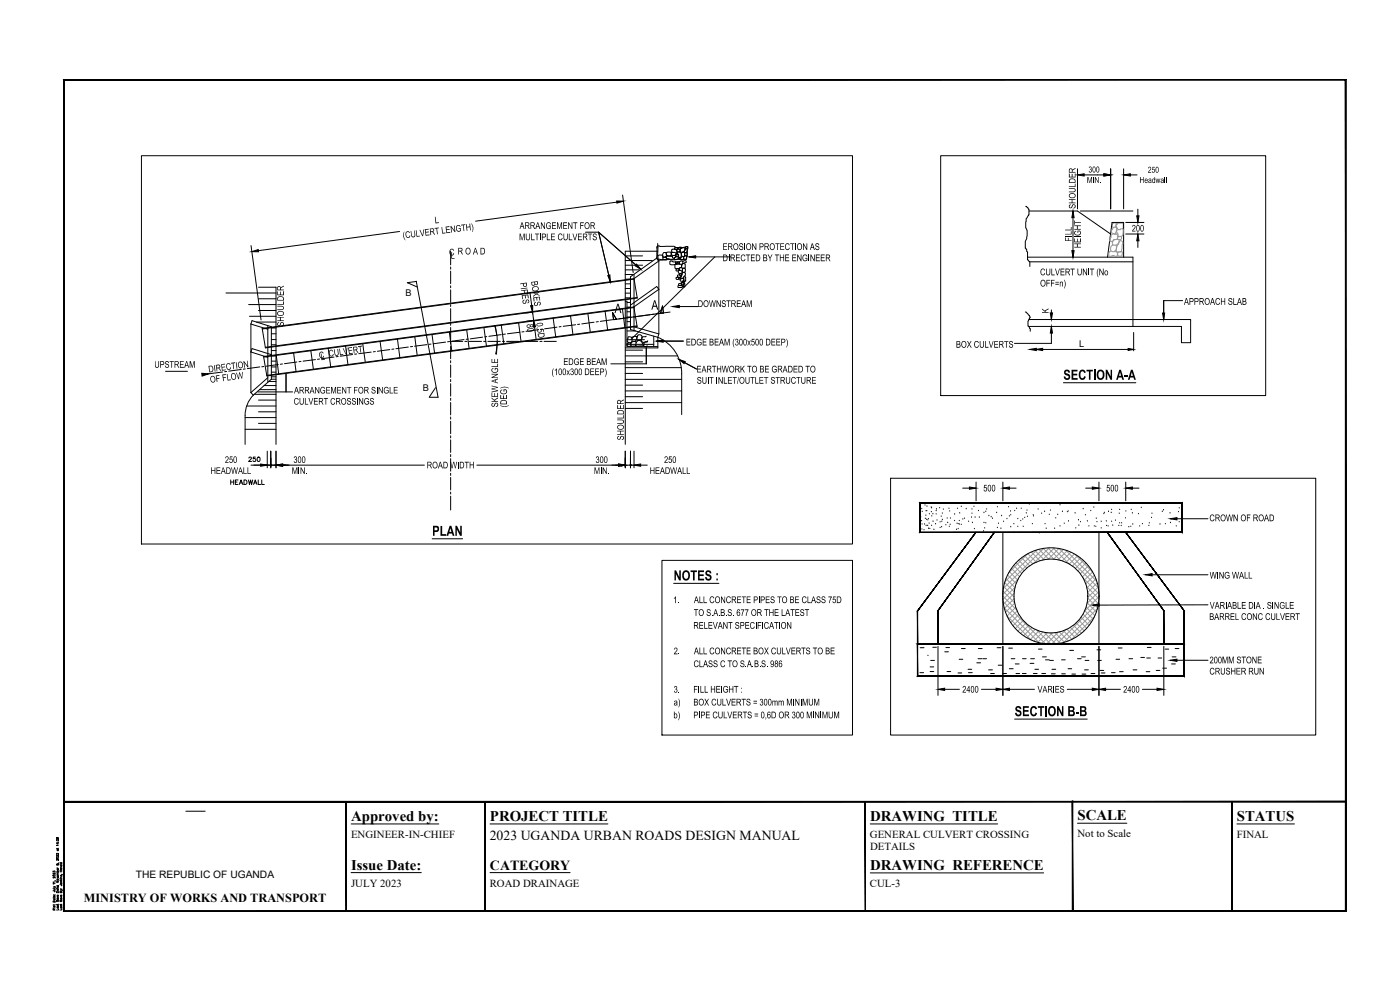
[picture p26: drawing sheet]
<svg xmlns="http://www.w3.org/2000/svg" width="420mm" height="297mm" viewBox="0 0 420 297" stroke-linecap="round" stroke-linejoin="round" font-family="sans-serif">
<defs><g id="words">
<g font-size="4.7">
<text x="319.1" y="113.9">SECTION A-A</text>
<text x="129.7" y="160.8">PLAN</text>
<text x="202.2" y="174.1">NOTES :</text>
<text x="304.5" y="214.9">SECTION B-B</text>
</g>
<g font-size="4.4">
<text x="184.4" y="93.9">A</text>
<text x="195.5" y="92.9">A</text>
<text x="73.4" y="139.7">250</text>
<text x="105.4" y="246.2">Approved by:</text>
<text x="147.1" y="246.2">PROJECT TITLE</text>
<text x="261.2" y="246.2">DRAWING TITLE</text>
<text x="323.4" y="246">SCALE</text>
<text x="371.2" y="246.2">STATUS</text>
<text x="105.4" y="260.9">Issue Date:</text>
<text x="261.2" y="260.9">DRAWING REFERENCE</text>
</g>
<text font-size="4.2" x="147.1" y="260.9">CATEGORY</text>
<text font-size="4.1" x="147" y="252">2023 UGANDA URBAN ROADS DESIGN MANUAL</text>
<text font-size="3.7" x="25.2" y="270.5">MINISTRY OF WORKS AND TRANSPORT</text>
<g font-size="3.2">
<text x="105.4" y="251.4">ENGINEER-IN-CHIEF</text>
<text x="261.1" y="251.4">GENERAL CULVERT CROSSING</text>
<text x="323.4" y="251.3">Not to Scale</text>
<text x="371.2" y="251.4">FINAL</text>
<text x="261.1" y="255.1">DETAILS</text>
<text x="105.4" y="266.1">JULY 2023</text>
<text x="147" y="266.1">ROAD DRAINAGE</text>
<text x="261.1" y="266.1">CUL-3</text>
</g>
<g font-size="3.1">
<text x="322.8" y="62.6" transform="rotate(-90 322.8 62.6)">SHOULDER</text>
<text x="121" y="71.6" transform="rotate(-7 121 71.6)">(CULVERT LENGTH)</text>
<text x="130.6" y="67" transform="rotate(-8 130.6 67)">L</text>
<text x="155.9" y="68.7">ARRANGEMENT FOR</text>
<text x="339.7" y="69.5">200</text>
<text x="134.8" y="76.7">C R O A D</text>
<text x="135.3" y="77.6">L</text>
<text x="155.8" y="72.1">MULTIPLE CULVERTS</text>
<text x="216.9" y="75">EROSION PROTECTION AS</text>
<text x="321.6" y="72.5" transform="rotate(-90 321.6 72.5)">FILL</text>
<text x="324.4" y="74.5" transform="rotate(-90 324.4 74.5)">HEIGHT</text>
<text x="216.9" y="78.4">DIRECTED BY THE ENGINEER</text>
<text x="312.2" y="82.6">CULVERT UNIT (No</text>
<text x="156.1" y="84.9" transform="rotate(82 156.1 84.9)">PIPES</text>
<text x="159.4" y="84.4" transform="rotate(82 159.4 84.4)">BOXES</text>
<text x="312.2" y="86">OFF=n)</text>
<text x="209.4" y="92.1">DOWNSTREAM</text>
<text x="314.7" y="94" transform="rotate(-90 314.7 94)">K</text>
<text x="355.3" y="91.5">APPROACH SLAB</text>
<text x="85.2" y="98" transform="rotate(-90 85.2 98)">SHOULDER</text>
<text x="158" y="97.3" transform="rotate(83 158 97.3)">80</text>
<text x="160.9" y="96.9" transform="rotate(82 160.9 96.9)">0,5D</text>
<text x="95.8" y="107.6" transform="rotate(-8 95.8 107.6)">C CULVERT</text>
<text x="205.9" y="103.7">EDGE BEAM (300x500 DEEP)</text>
<text x="286.9" y="104.3">BOX CULVERTS</text>
<text x="46.3" y="110.3">UPSTREAM</text>
<text x="62.7" y="111.8" transform="rotate(-8 62.7 111.8)">DIRECTION</text>
<text x="96.3" y="108.1" transform="rotate(-8 96.3 108.1)">L</text>
<text x="165.6" y="112.6">(100x300 DEEP)</text>
<text x="169.1" y="109.5">EDGE BEAM</text>
<text x="209" y="111.7">EARTHWORK TO BE GRADED TO</text>
<text x="63.1" y="114.9" transform="rotate(-8 63.1 114.9)">OF FLOW</text>
<text x="88.3" y="118.1">ARRANGEMENT FOR SINGLE</text>
<text x="209.1" y="115.1">SUIT INLET/OUTLET STRUCTURE</text>
<text x="88.1" y="121.4">CULVERT CROSSINGS</text>
<text x="149.5" y="122.2" transform="rotate(-90 149.5 122.2)">SKEW ANGLE</text>
<text x="152.1" y="122.2" transform="rotate(-90 152.1 122.2)">(DEG)</text>
<text x="187.2" y="132.1" transform="rotate(-90 187.2 132.1)">SHOULDER</text>
<text x="63.2" y="142.2">HEADWALL</text>
<text x="67.5" y="138.9">250</text>
<text x="87.6" y="142.2">MIN.</text>
<text x="88" y="138.9">300</text>
<text x="128.1" y="140.5">ROAD WIDTH</text>
<text x="178.3" y="142.2">MIN.</text>
<text x="178.7" y="138.9">300</text>
<text x="195" y="142.2">HEADWALL</text>
<text x="199.3" y="138.9">250</text>
<text x="295.1" y="147.4">500</text>
<text x="332" y="147.4">500</text>
<text x="363" y="156.4">CROWN OF ROAD</text>
<text x="363" y="173.6">WING WALL</text>
<text x="202" y="181">1.</text>
<text x="208.2" y="184.8">TO S.A.B.S. 677 OR THE LATEST</text>
<text x="208.3" y="181">ALL CONCRETE PIPES TO BE CLASS 75D</text>
<text x="362.9" y="186">BARREL CONC CULVERT</text>
<text x="363.1" y="182.7">VARIABLE DIA . SINGLE</text>
<text x="208.1" y="188.7">RELEVANT SPECIFICATION</text>
<text x="202.2" y="196.3">2.</text>
<text x="208.3" y="196.3">ALL CONCRETE BOX CULVERTS TO BE</text>
<text x="208.1" y="200.2">CLASS C TO S.A.B.S. 986</text>
<text x="363" y="202.4">CRUSHER RUN</text>
<text x="363" y="199">200MM STONE</text>
<text x="202.2" y="207.8">3.</text>
<text x="208.1" y="207.8">FILL HEIGHT :</text>
<text x="288.8" y="207.8">2400</text>
<text x="311.4" y="207.8">VARIES</text>
<text x="337.1" y="207.8">2400</text>
<text x="202.1" y="215.5">b)</text>
<text x="202.2" y="211.7">a)</text>
<text x="208.1" y="211.7">BOX CULVERTS = 300mm MINIMUM</text>
<text x="208.1" y="215.5">PIPE CULVERTS = 0,6D OR 300 MINIMUM</text>
<text x="40.8" y="263.5">THE REPUBLIC OF UGANDA</text>
</g>
<g font-size="2.8">
<text x="326.7" y="51.8">300</text>
<text x="344.5" y="51.8">250</text>
<text x="326.2" y="54.9">MIN.</text>
<text x="342" y="54.9">Headwall</text>
<text x="121.7" y="88.8">B</text>
<text x="323.9" y="104">L</text>
<text x="126.9" y="117.2">B</text>
</g>
</g></defs>
<!-- layer: DIM -->
<g fill="none" stroke="#000" stroke-width=".3">
<path d="M186.8 58.5l3.2 23.3M323.4 50.7v12M325.4 52.5h.1M333.3 50.7v12M337.2 50.7v12M339.2 52.5h2M75.3 73.7l3 22.3M119.9 69.5l-42.4 5.7M185.1 60.6l-42.4 5.8M206.8 77.1h12.5M214.5 77.1l-25.1 24.7M337.8 66.7h5.5"/>
<path d="M337.8 70.2h5.5M341.5 62.8v2M341.5 72.2v2M148.4 97.7a14 14 0 0 1 .3 8.5M159.1 88l1.8 13.8M192.3 80.8l-12.7-11.1 3.6 14.8M201.9 92h7.7M149.2 102.4l-.2 3.9M197 102.3h8.1M203.7 107.9l5.3 2.8M319.1 114.8h21.8M81.3 135.4v5"/>
<path d="M82.8 135.4v5M84.8 139.6h42.6M143.1 139.6h42.5M187.6 135.4v5M189.2 135.4v5M190.3 135.4v5M192.3 139.6h2M288.9 146.5h2M292.9 144.6v5.7M301 144.6v5.7M303 146.5h2M325.8 146.5h2"/>
<path d="M329.8 144.6v5.7M337.8 144.6v5.7M339.8 146.5h2M353.2 155.6h9.3M129.7 161.7h9.1M345.8 172.5h16.7M281.5 193.9v14.7M301 193.9v14.7M329.8 193.9v14.7M349.3 193.9v14.7M353.2 198.1h9.3M362.5 181.5l-32.6 .1"/>
<path d="M283.5 206.8h4.4M294.5 206.8h4.4M303 206.8h7.5M304.5 215.8h21.8M320.3 206.8h7.5M331.8 206.8h4.4M342.8 206.8h4.4"/>
</g>
<g fill="#000" stroke="#000" stroke-width=".3">
<path d="M323.4 52.5l2-.4v.7zM331.3 52.1l2 .4-2 .3zM337.2 52.5l2-.4v.7zM75.6 75.5l1.9-.6 .1 .7zM185.1 60.3l2 .1-1.9 .5zM191 79.2l1.3 1.6-1.7-1.1zM206.8 77.1l2-.4v.7zM321.7 75.2h.7l-.4 2zM322 63.3l.4 2h-.7zM341.2 64.8h.6l-.3 1.9zM341.5 70.2l.3 2h-.6zM182.4 82.7l.6-.2 .2 2z"/>
<path d="M201.9 92l2-.4v.7zM60.6 112l2 .2-2 .6zM197 102.3l2-.3v.7zM203.7 107.9l1.9 .6-.3 .6zM82.8 139.6l2-.4v.7zM185.6 139.2l2 .4-2 .3zM190.3 139.6l2-.4v.7zM290.9 146.1l2 .4-2 .3zM301 146.5l2-.4v.7zM327.8 146.1l2 .4-2 .3zM337.8 146.5l2-.4v.7zM351.2 155.6l2-.3v.7z"/>
<path d="M343.7 172.5l2.1-.4v.7zM327.9 181.6l2-.4v.7zM351.2 198.1l2-.3v.6zM281.5 206.8l2-.3v.7zM298.9 206.5l2.1 .3-2.1 .4zM301 206.8l2-.3v.7zM327.8 206.5l2 .3-2 .4zM329.8 206.8l2-.3v.7zM347.2 206.5l2.1 .3-2.1 .4z"/>
</g>
<!-- layer: LANES -->
<g fill="none" stroke="#000" stroke-width=".3">
<path d="M135.2 75.4v4.1M187.6 76.8h5.3M187.6 78.2h8.2M187.6 79.6h5.3M197.1 77.5l-7.9 5.5v15.9l8.2 2.3M197.1 77.5l.6 .8M197.4 73.1l.1 1.9-.4 2.5M197.4 73.8l-.3 .3v3.5l.3 .5 8.6-.3 .1-.7 .2-.2-.1-1.9 .2-.4a.42 .42 0 0 0 0-.6 .42 .42 0 0 0-.6 .1l-1 .2-.7-.1a2.32 2.32 0 0 1-2-.3l-4.8-.1-.1 .6M197.4 75.4h-9.8v57.9M197.7 78.3v21.9M197.7 78.3l-7.4 5.3M198.9 76.6a.64 .64 0 0 1 .6-.9 .64 .64 0 0 1 .5 1l-.4 .4h-.6l-.1-.4"/>
<path d="M199 77.2a.81 .81 0 0 0-1.3-.6l-.2 .1v1.1l1.4 .1v-.1M199.9 77.3l-.6-.1a.35 .35 0 0 0-.4 .1 .35 .35 0 0 0 .1 .5l.7 .1a.3 .3 0 0 0 .4-.2 .3 .3 0 0 0-.2-.4M200 75.8l1.5-.1-.1 1-1.2-.1-.2-.2zM201.6 75l.3-.3 .8 .1 .4 .4v.9l-.6-.4h-.5a.53 .53 0 0 1-.4-.7zM201.7 76.9h-1.2a.36 .36 0 0 0-.5 .1 .36 .36 0 0 0 0 .4l1.6 .4a.52 .52 0 0 0 .8-.3M201.7 76.6l-.1 .3 .2 .1a.45 .45 0 0 0 .5 .4 .45 .45 0 0 0 .4-.3l.2-.4h-.3M202.1 75.8a.49 .49 0 0 0-.6 .5 .49 .49 0 0 0 .8 .4h.3l.3-.6M202.8 78.6l-.1 .7-1 .1a.61 .61 0 0 1-.7-.2 .61 .61 0 0 1 0-.7l.5-.2 1.3 .3M202.8 74.3l-.4 .1 .1 .3 .7 .2 .4-.3-.1-.2-.7-.1M202.9 78.6h.4l-.1 .3a.23 .23 0 0 1 0 .3 .23 .23 0 0 1-.4 0l.1-.6M203.2 74.8h.8v.8h-.8zM203.3 77a.4 .4 0 0 1 .3 .5 .4 .4 0 0 1-.5 .3h-.7v-.4l.3-.2"/>
<path d="M203.3 76.1l.3 .6a.4 .4 0 0 1-.6 .4 .4 .4 0 0 1-.1-.7l.4-.2M203.6 74.3l.5-.1 .1 .2a.33 .33 0 0 1-.3 .3 .33 .33 0 0 1-.3-.4zM203.8 75.6h-.1a.38 .38 0 0 0-.6 .2 .38 .38 0 0 0 .5 .5l.1 .3a.48 .48 0 0 0 .5 .6 .48 .48 0 0 0 .3-.8v-.4l-.5-.4M203.9 77.2l-.2 .1v.3a.26 .26 0 0 0 .4 .1 .26 .26 0 0 0-.1-.5M204 79.3h-.1a.87 .87 0 0 0-.9-.1 .87 .87 0 0 0-.4 .8 .65 .65 0 0 0 .8 .6l1.1-.5-.1-.8M204.3 74.5l1.1-.2 .1 .9-.5 .5-.8-.1-.1-.6zM204.5 77.1h.6v.7h-.9zM205 78.4l.9-.1a.46 .46 0 0 1-.1 .5 .46 .46 0 0 1-.5 .1v.1a.23 .23 0 0 1-.4 .1 .23 .23 0 0 1 0-.4l-.1-.4-.6 .1-.3 .7 .7 .2 .4-.3M205.2 79.1l.4 .2-.1 1.2-1-.2 .3-1M205.4 76.8l.6 .1v.9l-.9-.2 .3-.7M205.4 75.7h-.7l-.2 .5a.57 .57 0 0 0 .6 .8 .57 .57 0 0 0 .4-.9v-.3M205.6 74.7l.3-.1a.49 .49 0 0 1 .4 .3 .49 .49 0 0 1-.1 .6l-.2 .3a.37 .37 0 0 1-.5 0 .37 .37 0 0 1-.1-.5z"/>
<path d="M205.9 75.8l-.4 .2 .1 .7h.6v-.8l-.2-.1M307.8 61.9l1 .8v1.8l-.8 1.1v.8a4.1 4.1 0 0 0 .3 3.1v1.3l-.6 1.7v1.2a.92 .92 0 0 0 .4 1.2l.3 1.1a2.89 2.89 0 0 0 .7 2.7v1.3M308.4 77.2h31.6v20.7M308.8 63.3h14.6l9.9 6.9M309 78.6h31M322 63.3v13.9M324.2 63.3h15.8M332.4 77.2l1.3-10.5h3.5v10.5M67.8 87.9h15M74.6 91.4h8.2M74.9 94.9h7.9M75.3 97.2v20.6"/>
<path d="M75.3 97.2l.3-1 5.8 1.8v15.8M75.3 97.2l5.1 1.6M77 96.6h5.8M77.6 86.2h5.2v47.1M77.6 93.2h5.2M77.6 89.6h5.2M78.7 98.5l111.6-14.9 .9 5.8-111.5 15zM80.4 97.7v17M81.4 98.4h1.4M124.9 84.4l6.6 34.8h-2.6M125 84.4l-2.8 .4 3 1.3M134.9 99.7l.7 5.5"/>
<path d="M135.2 80.1v.7M135.2 81.4v3.7M135.2 85.8v.5M135.2 87v3.7M135.2 91.4v.6M135.2 92.6v3.8M135.2 97v.6M135.2 98.2v3.8M140.1 99l.7 5.5M145.2 98.3l.8 5.5M148.6 97.6l.5 3M150.4 97.6l.8 5.5"/>
<path d="M155.6 96.9l.8 5.5M156 99.7l-3.7 .4M157.3 99.5l-.7 .1M159.8 93.7l-2 .2M166 95.5l.8 5.5M167.2 98.2l-3.8 .5M168.4 98l-.6 .1M171.2 94.8l.7 5.6M172.7 97.4l-3.7 .5M174 97.3l-.7 .1M176.4 94.1l.8 5.5M178.3 96.7l-3.7 .5"/>
<path d="M179.6 96.5l-.7 .1M181.6 93.4l.8 5.6M183.8 93.8l1.2 2-.9 .1zM183.9 95.9l-3.7 .5M185.1 95.7l-.6 .1M186.8 92.7l.7 5.5M187.6 88h1.6M187.6 81h4.2M187.6 82.4h2.3M187.6 83.8h1.6M187.6 85.2h1.6M187.6 86.6h1.6"/>
<path d="M187.6 89.4h1.6M188.2 90.4v13.6h9.2M188.2 92.1h1M188.2 93.5h1M188.2 95.1h1M188.2 96.5h1M188.2 98.2h1M188.2 99.3h2.5M188.2 90.7h1M189.2 91.6l7.9-5.6 .6 .8-7.4 5.3M189.5 95.2l-3.8 .5M190.3 83.8l-111.6 14.9"/>
<path d="M190.3 92.3l-111.2 14.8M190.3 82.3v16.9M190.3 98.1l7.4 2.1M191.2 97.8l-111.1 14.8M191.2 89.3l-111.6 14.9M199.1 93.9l-15 2-.3-2.1 1.2 2M201.1 93.6l-4.2 .6M202.9 83.3h.8a.42 .42 0 0 1-.4 .6 .42 .42 0 0 1-.4-.6zM203.5 80.6h.3v.3l-.5 .4a.33 .33 0 0 1-.4-.2 .33 .33 0 0 1 .1-.4l.4-.1M203.9 82.2l.4-.1a.27 .27 0 0 1 .4 .2 .27 .27 0 0 1-.5 .2h-.3zM204 83.2l-.3 .4 .5 .2v-.5h-.2M204.2 81.1l-.6 .1v.6l.2 .2h.5a.39 .39 0 0 0 .4-.2 .39 .39 0 0 0-.1-.4"/>
<path d="M204.3 80.2l-.4 .4v.5l.9 .2v-.8M204.4 82.7l-.3-.2a.43 .43 0 0 0-.7 0 .43 .43 0 0 0 0 .6l.7 .1 .4-.5M204.5 85.2l-.5-.1a.36 .36 0 0 0-.3 .5 .36 .36 0 0 0 .6 .1l.4-.1-.1-.3M204.8 83.6h.3l.1 .5-.6 .3a.42 .42 0 0 1-.5-.3 .42 .42 0 0 1 .3-.5h.2M205 85.8l-.3 .5-1.2-.1a.42 .42 0 0 1 .1-.5 .42 .42 0 0 1 .5 0l.9 .1M205.1 84.3l.3 .1-.2 .3a.23 .23 0 0 1-.3 0 .23 .23 0 0 1 .1-.3M205.1 84.7h.1a.3 .3 0 0 1 .1 .5 .3 .3 0 0 1-.4 0h-.2a.24 .24 0 0 1-.3-.2 .24 .24 0 0 1 .3-.2h.5M205.2 81.7l-.4 .1-.4 1.3a.38 .38 0 0 0 .3 .5 .38 .38 0 0 0 .4-.4l.6-.6v-.7l-.3-.1M205.3 85.2l.2-.2v1.1a.47 .47 0 0 1-.5-.3 .47 .47 0 0 1 .1-.5M205.3 83h.5l-.1 1.4a.46 .46 0 0 1-.5-.2 .46 .46 0 0 1 .1-.6l-.2-.1 .1-.4M205.4 80.5h-.5v1.2h.5l.3-.3v-.8l-.2-.1M307.7 93.6h.3l.9 1.1a1.06 1.06 0 0 1-.3 1.4v1.8a1.33 1.33 0 0 1 .6 1.5"/>
<path d="M308.8 95.9h48.5v6.9h-2.7v-4.9h-45.8M315.5 97.9v5.1h-11.1M315.5 93v2.9M340.2 99.8v5.5M354.9 90.2h-5.7v5.6M49.7 111.4h6.5M75.3 117.8l.7 .8M76 118.6a8.7 8.7 0 0 0-2.4 6v8.7M76.3 118.3h6.5M77.3 117.6h10.5M77.9 116.9h4.9M78 110.1l-3.8 .5"/>
<path d="M79.1 107l111.1-14.9 1 5.8-111.1 14.9zM79.2 110l-.6 .1M79.2 115.7h3.6M80.4 113.3l-5.1 4.5M80.6 114.5h2.2M81.4 113.8h1.4M81.4 113.1h1.4M81.4 111.7h1.4M81.4 110.1h1.4M81.4 113.8l-5.4 4.8M81.4 108.4h1.4M81.4 106.8h1.4"/>
<path d="M81.4 105.2h1.4M81.4 103.4h1.4M81.4 101.9h1.4M81.4 100.1h1.4M81.4 106.4l-5.8-1.8-.3 1 5.1 1.6M82.9 106.6l.7 5.6M83.5 109.4l-3.7 .5M84.8 109.2l-.7 .1M85.8 112.2v5.4M88.1 105.9l.7 5.6M89.1 108.6l-3.7 .5M90.3 108.4l-.6 .1"/>
<path d="M93.3 105.2l.8 5.6M94.7 107.9l-3.7 .5M98.5 104.5l.8 5.6M103.7 103.8l.7 5.6M108.9 103.2l.7 5.5M111.4 105.6l-3.7 .5M112.6 105.5l-.6 .1M114.1 102.5l.7 5.5M117 104.9l-3.7 .5M118.2 104.7l-.6 .1M119.3 101.8l.7 5.5M122.5 104.1l-3.7 .5"/>
<path d="M123.8 104h-.6M124.5 101.1l.7 5.5M128.1 103.4l-3.7 .5M129.4 103.2l-.6 .1M129.7 100.4l.7 5.5M130.7 116.3l-1.9 2.9M133.7 102.6l-3.7 .6M134.9 102.5l-.6 .1M135.2 102.4h3.7M135.2 102.6v.6M135.2 103.9v3.7M135.2 108.2v.7"/>
<path d="M135.2 109.5v3.7M135.2 113.9v.6M135.2 115.1v3.8M135.2 119.5v.6M139.3 101.9l-3.7 .5M139.5 102.4h.7M140.5 101.8h-.6M140.8 102.4h3.7M144.9 101.2l-3.8 .5M145.1 102.4h.7M146.1 101l-.6 .1M146.4 102.4h3.7"/>
<path d="M150.4 100.4l-3.7 .5M150.8 102.4h.6M151.7 100.2l-.7 .1M152 102.4h3.8M156.4 102.4h.6M157.6 102.4h3.8M163.3 102.4h3.6M187.6 106.8h15.8M187.6 110.3h16.9M187.6 113.8h17M187.6 117.3h17M187.6 112h5.3"/>
<path d="M187.6 115.6h5.3M187.6 119h5.3M187.6 105.1h5.3M187.6 108.6h5.3M188.2 103.2l.4-.3h.6l.1 .9-.9 .1zM188.2 101.9h5.2M188.2 103.3h8M188.5 101.1l1.2 .1v1.4l-.4 .3-.7-.1-.4-.4zM189.4 103.2a.91 .91 0 0 1 1.5-.6l-.3 1.2-1.2 .1-.1-.2M189.7 101.4a1.03 1.03 0 0 1 1.4-.4v.8l-.4 .5-.8 .1M190.9 102.9l.6-.7h.6l.5 .4 .6 1-2.2 .3-.3-.4M191.4 100.6l.9-.1a.88 .88 0 0 1 .3 .9 .88 .88 0 0 1-.7 .7l-.8-.1z"/>
<path d="M192.7 101.2l-.2 .7 .1 .7 .8 .1 .8-.2 .2-.2M193.2 103.4l.2 .6 .9-.2M193.9 100.9l-1.1 .2-.1 .2M194 104.3v4.9h-10.7M194.2 102.6a.73 .73 0 0 0-1.1 .7M196.2 100.9v3.1M197.4 101.2a11.6 11.6 0 0 1 7.2 11v12.2M197.4 101.2v3.2h-9.8M197.7 100.2l-.3 1M203.7 107.9l5.3 2.8M309.1 104.8h31.1M73.6 128.8h9.2"/>
<path d="M73.6 125.3h9.2M74 121.8h8.8M77.6 127h5.2M77.6 123.6h5.2M77.6 120h5.2M78.6 139.6h7.9M81.3 137.4v2.6M135.2 120.8v3.7M135.2 125.1v.7M135.2 126.4v3.7M135.2 130.8v.6M135.2 132v3.7"/>
<path d="M135.2 136.4v.6M184.8 139.6h6.9M186.4 139.3l1.2 .3-1.2 .2M187.6 137.4v2.6M187.6 120.8h17M187.6 122.5h5.3M189.2 137.4v2.6M135.2 142v.6M135.2 143.2v3.8M135.2 147.6v.6M135.2 148.9v4.1M276.3 155v.1"/>
<path d="M276.6 156.2v.1M276.6 152.5v.1M276.7 158.7v.1M276.7 157.1v.2M276.8 153.4v.1M277.3 158.9v.1M277.5 157.1v.2M277.6 151.5v.1M277.7 155.4v.2M277.9 153.2h.3M277.9 154.5v.1M277.9 157.6v.1"/>
<path d="M278.1 155.7v.2M278.2 151.8v.1M278.4 157.6v.1M278.5 155.9v.1M278.6 155.5v.1M278.7 158.4v.2M278.8 156.9v.1M278.9 154.1v.1M279 158.5v.1M279.5 152v.2M279.5 153.4v.2M279.6 152.3v.1"/>
<path d="M279.6 157.6v.1M279.6 154.7v.1M280 154v.2M280 156.3v.1M280.3 158.7v.2M280.8 157v.2M281 153.1v.2M281 154.1v.1M281 152.6v.2M281.2 155.9v.2M282 152.3v.1M282.1 156.5v.1"/>
<path d="M282.1 158.2v.1M282.5 154.8v.1M282.6 157.9v.2M282.6 156.3v.1M282.8 153.9v.1M282.8 155.8v.1M283.1 152.7v.1M283.9 157.4v.1M284.3 155.3v.2M284.4 156.7v.1M284.8 152.4v.2M284.9 157.8v.2"/>
<path d="M285 153.2v.2M285.1 157.3v.1M285.2 155.3v.2M286.5 154.1v.2M286.5 156.1v.1M287.1 158.7v.2M287.2 156.9v.1M287.3 152.4v.2M287.6 157v.2M287.6 158.5v.2M287.9 156.1v.1M287.9 157.1v.2"/>
<path d="M288 153.8v.2M288.5 151.8v.2M288.5 157.3v.1M289 155.6v.2M289.4 155.4v.2M290 152.5v.2M290.7 156.3v.1M291.6 155.1v.1M291.7 152.6v.2M291.7 153.9v.1M291.8 156.7v.1M292.3 151.8v.2"/>
<path d="M292.4 158.5v.2M292.6 155.1v.1M293.7 153.1v.1M293.9 155.1v.1M295.2 159.2v.2M295.3 153.7v.1M295.3 156.7v.1M295.5 158.3v.1M295.9 153.3v.2M295.9 156.8v.1M296.1 152.6v.2M296.8 154.6v.2"/>
<path d="M297.5 154.9v.2M297.8 155.4v.2M299.1 153.7v.1M299.3 152v.1M299.3 158.2v.1M299.7 156.9v.1M300.4 158.4v.2M300.6 154.6v.2M301 159.7v33.6M301.2 156.3v.1M302.2 155.5v.1M302.7 152v.1"/>
<path d="M302.9 154.7v.1M303.3 153.2v.2M303.3 154.4v.1M303.3 157.9v.2M304.3 157v.2M304.3 159.7v.1M304.5 153.1v.1M305.1 152.4v.2M305.5 155.5v.1M305.5 157.8v.2M306.4 156.1v.1M306.5 152.4v.2"/>
<path d="M306.9 155.6v.2M307.1 157.8v.2M307.5 155.2v.1M308 153.8v.2M308.2 153v.1M308.3 154.8v.2M308.9 151.2v.1M309.8 157v.2M310.1 154.4v.1M310.2 154.7v.1M311.6 152.6v.2M311.9 159.8v.1"/>
<path d="M312.6 153.9v.1M313.5 153.3v.2M313.6 157v.2M314 158.4v.2M314.9 154.2v.2M315.2 153v.1M316.5 158.4v.2M316.9 155.3v.1M317.4 154.2v.2M318.1 151.4v.1M318.1 157.7v.1M318.8 153.3v.2"/>
<path d="M319.4 156.9v.1M320.3 153.4v.2M320.6 153.2v.2M320.7 156.2v.2M322.7 153.8v.2M322.9 158.3v.1M323.7 155.9v.1M323.8 157.5v.1M324.3 156.4v.2M325.1 152.5v.2M325.7 154.4v.1M326.3 156.2v.2"/>
<path d="M326.8 157.7v.1M327.3 153.1v.1M328.3 152v.2M328.4 157.7v.1M328.9 157.8v.2M329 155.4v.2M329.2 156.4v.2M329.8 159.7v33.6M330.5 156.3v.1M330.5 158.3v.1M331.3 154v.2M331.4 153.7v.1"/>
<path d="M332 156.2v.2M332.1 157.6v.1M332.6 157.7v.1M332.7 153.3v.2M333.5 153.7v.1M333.6 152.8v.1M333.6 156.3v.1M334 157.5v.1M334.8 156v.1M335.8 157.6v.1M335.9 153.9v.1M336 152.8v.1"/>
<path d="M336 156.8v.1M336.5 157.6v.1M336.6 156.8v.1M337.8 155.3v.1M337.9 153.2v.2M338.8 157.9v.2M339.4 157.8v.2M339.5 152.8v.1M339.8 153.8v.2M340 157.1v.2M341.7 154v.2M342 157.7v.1"/>
<path d="M342.5 152.2v.1M342.8 157v.2M344.8 157.6v.1M344.9 156.8v.1M345.6 155.2v.1M345.7 153.9v.1M348.1 157.1v.2M348.8 153.3v.2M349.2 152.9v.1M349.7 157v.2M351.1 153.8v.2M351.3 156.7v.1"/>
<path d="M351.6 155.6v.2M353 157.7v.1M353.7 153.4v.2M353.9 152.3v.1M353.9 156.4v.2M276.2 194.3h1.1M278.5 196.6v.1M279.3 198.1h1.1M279.9 194.2h1.1M283.5 195.6h1.1M283.9 194.3h1.1M287.9 197.8h1.1"/>
<path d="M288.5 194.6h1.2M293.1 198.9h1.2M293.5 197.6h1.1M293.6 194.6h1.2M294.9 197.6h1.2M299.2 194.3h1.2M299.6 199.6h1.1M302.7 194.5h1.2M303.5 197.6h1.1M304.7 199.2h1.1M306.9 197.6h1.1M309.1 199h1.2"/>
<path d="M309.3 197.6h1.2M311.6 194.8h1.1M312.9 197.1h1.1M313.8 198h1.1M315 198.1h1.1M318.6 198h1.1M321 195.1h1.2M323.4 197.6h1.1M324.6 197.1h1.1M325.7 198.1h1.1M329.2 195h1.2M329.4 198.1h1.1"/>
<path d="M334.9 197.8h1.1M335.6 194.4h1.1M338.8 197.6h1.1M342.4 197.3h1.1M344.2 197.4h1.1M344.3 194.3h1.2M347.5 197.4h1.1M349.7 194.8h1.1M351.6 199.2h1.1M351.8 197.1h1.1M352.7 194.6h1.1M276.1 201.8h1.1"/>
<path d="M279.1 200.1h1.1M279.1 201.5h1.1M284.2 201.5h1.1M287.5 201.9h1.1M290.5 200.8h1.1M290.6 201.8h1.2M296.7 201h1.1M297.3 202.1h1.1M301 202.1h1.1M302.9 200.6h1.2M304.9 202.1h1.1M306.8 202.1h1.2"/>
<path d="M310.1 202.1h1.2M310.6 200.8h1.1M312.7 202.1h1.1M315.5 202.2h1.2M315.7 200.8h1.2M318.6 202.2h1.1M320.5 200.6h1.1M321.7 202.3h1.1M324.7 202.3h1.2M325.5 201h1.1M327.4 202.1h1.2M330.1 201.2h1.1"/>
<path d="M330.5 201.9h1.1M333.6 201.8h1.1M336 201.5h1.1M340 201h1.2M344 201.5h1.1M347 201.2h1.1M348.9 200.5h1.2"/>
<circle cx="203.6" cy="78.7" r=".28"/>
<circle cx="206" cy="74.4" r=".34"/>
<circle cx="81.3" cy="139.5" r=".19"/>
<circle cx="189.2" cy="139.5" r=".19"/>
<circle cx="315.4" cy="178.8" r="14.5"/>
<circle cx="315.4" cy="178.8" r="11.1"/>
</g>
<g fill="none" stroke="#989898" stroke-width=".3">
<path d="M333.1 72.1h.1M333.4 75.4l-.5 .4-.1 1.1 1.4-.2a.62 .62 0 0 0 .8 .3 .62 .62 0 0 0 .4-.8l-.3-.6-.8-.1M334.1 73.5a.99 .99 0 0 0-.8 1.4 .78 .78 0 0 0 .9 .6l.9-.8v-1l-.3-.1M334.5 68.2l.6 .2v1.1l-.3 .7-1.3-.4 .1-.7 .6-.9M334.7 70.2h.1M334.7 70.2l-.8 .1-.4 .2-.4 1.7M334.8 70.2l.6 .4v1l-1.2 .4-.4 .5-.7-.1v-.3M334.9 66.9l-1.1 .3v.9l.4 .1a.58 .58 0 0 0 .7-.7v-.6M335 67.3h.1M335.1 67.3l-.2 .7 .7 .9 1.5-.3-.1-1.6h-1.6l-.4 .3M335.2 71.9l.5-.1a1.03 1.03 0 0 1-.4 1.5l-.4 .3-1.1-.3 .3-1.2 .6-.2M335.6 73.2l-.6 1.8a.45 .45 0 0 0 0 .4 .45 .45 0 0 0 .5 .2 .91 .91 0 0 0 .9-.1 .91 .91 0 0 0 .3-.9l.2-2.1-.7-.3-.6 1"/>
<path d="M336.2 70.9l-.8 .2v.7l.9 .1 .2-.2 .1-.6-.4-.1M336.2 75.6h-.6l-.2 .2 .2 1 1 .1 .2-.9a.28 .28 0 0 0 .1-.4 .28 .28 0 0 0-.4-.1v.1M336.9 68.7l.2 .1-.1 1.5a.73 .73 0 0 1-.9 .6 .68 .68 0 0 1-.6-.9l-.4-.3v-.4l.6-.4M301 178.8l4.2 4.3M301 177.4l3.5 3.5M301.2 176l3.1 3.1M301.5 174.8l2.9 2.8M301.9 173.6l2.7 2.7M302.4 172.5l2.6 2.6M302.9 171.5l2.5 2.5M303.6 170.5l2.4 2.5M304.2 169.7l2.4 2.4"/>
<path d="M304.4 178l-3.3 3.3M304.4 179.6l-3 2.9M304.6 176.2l-3.6 3.7M305 168.9l2.3 2.3M305.6 173.7l-4.6 4.6M305.7 168.1l2.4 2.4M306.6 167.4l2.4 2.4M307.5 166.7l2.5 2.5M309.5 165.6l2.6 2.7M310.6 165.2l2.8 2.8M311 168.7l-2.6-2.6-5.7 5.8M311.1 165l-9.5 9.6"/>
<path d="M311.8 164.8l3 3M313.1 164.6l3.2 3.2M313.2 164.6l-12.1 12M314.5 164.4l3.7 3.7M314.9 164.4l-4.7 4.6M316 164.4l4.9 4.8 2.5-2.4M316.4 164.4l-3.7 3.7M317.8 164.6l-3.2 3.2M317.8 164.6l11.8 11.8M319.1 164.9l-2.9 2.9M319.9 165.1l9.2 9.3M320.3 165.3l-2.8 2.7"/>
<path d="M321.4 165.7l-2.6 2.6M322.4 166.2l-2.5 2.5M322.7 166.4l5.1 5.1M324.3 167.5l-2.5 2.4M325 173.3l4.8 4.9M325.1 168.2l-2.4 2.3M325.9 168.9l-2.4 2.4M326.1 176l3.7 3.7M326.4 179.4l3 3M326.4 177.9l3.2 3.2M326.6 169.8l-2.4 2.4M327.3 170.7l-2.4 2.4"/>
<path d="M327.9 171.6l-2.5 2.5M328.4 172.6l-2.6 2.6M328.9 173.7l-2.7 2.7M329.3 174.9l-2.9 2.9M329.6 176.2l-3.2 3.1M329.8 177.5l-3.6 3.5M329.8 179l-4.3 4.4M301.1 180.5l12.6 12.7M301.4 182.4l10.4 10.4M304.5 181l-2.7 2.7M304.8 182.2l-2.6 2.6 7.2 7.2M305.3 183.3l-2.5 2.5"/>
<path d="M305.8 184.3l-2.5 2.5M306.4 185.3l-2.4 2.4M307.1 186.2l-2.4 2.4M307.9 187l-2.4 2.3M308.7 187.6l-2.4 2.5M309.7 188.3l-2.5 2.4M310.7 188.8l-2.5 2.5M311.1 189l4.3 4.3M311.8 189.3l-2.6 2.6M313 189.6l-2.7 2.7M313.3 189.7l3.6 3.5M314.3 189.9l-2.9 2.8"/>
<path d="M315.1 189.9l3.1 3.1M315.8 189.9l-3.1 3.1M316.6 189.8l2.8 2.9M317.6 189.7l-3.5 3.5M317.9 189.6l2.7 2.7M319.9 188.9l-4.3 4.4M320.2 188.8l2.5 2.5M321.2 188.2l2.5 2.5M322.1 187.6l2.5 2.4M323 186.9l2.4 2.4M323.8 186.1l2.3 2.4M324.4 185.2l2.4 2.4"/>
<path d="M325 184.3l2.5 2.4M325.5 183.2l2.6 2.5M326 182.1l2.6 2.6M326.2 180.8l2.8 2.8M328.4 185.2l-6.7 6.6-2.6-2.5M329.3 182.7l-10.1 10.1M329.7 180.7l-12.5 12.5"/>
</g>
<!-- layer: 0 -->
<path d="M315.2 93.9h.7l-.4 2zM315.5 97.9l.4 2h-.7zM348.9 93.9h.6l-.3 2zM309.1 104.8l1.9-.3v.7zM311 104.8l1.9-.3v.7zM338.6 104.5l1.6 .3-1.6 .3z" fill="#000" stroke="#000" stroke-width=".3"/>
<!-- layer: LAYER20 -->
<path d="M202.2 175h13.6" fill="none" stroke="#000" stroke-width=".3"/>
<!-- layer: DETAIL1 -->
<g fill="none" stroke="#000" stroke-width=".3">
<path d="M69.2 144v1.4M69.2 144.6h.9M70.1 144v1.4M70.6 144.6h.5M71.4 144h-.8v1.4h.8M71.8 145.4l.5-1.4 .5 1.4M72 144.9h.7M73.2 144h.5a.74 .74 0 0 1 .4 .7 .74 .74 0 0 1-.4 .7h-.5zM74.6 144l.3 1.4 .3-1.4 .3 1.4 .3-1.4M76.1 145.4l.5-1.4 .5 1.4M76.3 144.9h.6M77.5 144v1.4h.8"/>
<path d="M78.6 144v1.4h.7"/>
</g>
<!-- layer: LANES -->
<g fill="#000" stroke="#000" stroke-width=".3">
<path d="M276.1 159.7h78.6zM276 159.8h78.7zM354.7 150.9v8.9zM354.7 150.9v8.9zM276.1 150.9h78.6zM276 150.9h78.7zM276 150.9l.1 8.8zM276 150.9v8.9z"/>
<path d="M292.9 159.7l-17.5 23.6zM292.9 159.7l-17.6 23.6zM275.3 183.3l.1 10zM275.3 183.3l.1 10z"/>
<path d="M298.4 159.7l-16.9 23.5zM298.4 159.7l-16.9 23.5zM281.5 183.2v10.1zM281.5 183.2v10.1z"/>
<path d="M332.3 159.7l17 23.5zM332.3 159.7l17 23.5zM349.2 183.2l.1 10.1zM349.2 183.2l.1 10.1z"/>
<path d="M337.8 159.7l17.6 23.6zM337.8 159.7l17.6 23.6zM355.4 183.3v10zM355.4 183.3v10zM275.4 193.3h80zM275.3 193.2h80.1zM275.3 193.2l.1 9.6zM275.3 193.2v9.7zM275.4 202.8h80zM275.3 202.9h80.1zM355.4 193.3v9.6zM355.4 193.3v9.6z"/>
</g>
<!-- layer: 0 -->
<path d="M19.2 23.9h384.7v216.7h-384.7zM42.4 46.7h213.4v116.5h-213.4zM282.3 46.7h97.5v72h-97.5zM267.3 143.5h127.6v77h-127.6zM198.7 168.1h57.1v52.4h-57.1zM55.8 243.4h5.8" fill="none" stroke="#000" stroke-width=".3"/>
<!-- layer: A3 Titlle Block -->
<g fill="none" stroke="#000" stroke-width=".3">
<path d="M19.2 23.9h384.7v249.5h-384.7zM17.1 259.2l.2 .3h-.3v-.2l.3-.1 .3 .2-.1 .2M17.1 251.3l.2 .4-.3-.1v-.2l.3-.1 .3 .1-.1 .3M17.1 254.5v.2M17.1 254.9h.5M17.1 252.7h.1M17.3 254.9v.4l.3-.2-.1-.2M17.3 252.8v.5l-.3-.3h.6M17.5 259h.2M17.5 252.7h.1M17.6 257.8v.4l-.6-.4 .1 .3M17.6 256.6v.4l-.6-.4 .1 .4"/>
<path d="M17.6 256v.4l-.6-.4 .1 .4M17.6 254.5l-.6 .1M17.6 253.6h-.6v.1M17.6 251.8v.5l-.6-.4 .1 .3M18 259.4h.6M18 258.9h.6M18.2 259.7h.4M18.3 259.7l.1 .3 .2-.1-.1-.2M18.3 258.9v.3l.3-.1-.1-.2M105.4 247.2h26.3M147.1 247.2h35.3M261.2 247.2h38.2"/>
<path d="M323.4 247h14.8M371.2 247.2h17.3M15.9 267.3h.6l-.2 .3M15.9 261.6v-.2l.3 .1 .2-.2 .1 .2-.1 .2M15.9 272.4h.6M15.9 266.5h.6M15.9 270.4l.6-.1v.4h-.6zM16.1 268.5h.1M16.1 265.9l.4 .2-.4 .2M16.1 269.3v.2M16.1 271.4v.2M16.1 269.7h.4"/>
<path d="M16.1 266.8h.4M16.2 269.7l.1 .4 .2-.2v-.2M16.2 273l-.2-.4-.1 .4h.6M16.4 266.8l.1 .3h-.4M16.5 268.7l-.1 .4-.3-.3 .2-.1v.4M16.5 268.5h.1M16.5 264.3h.2M16.5 271.4l-.6 .2M16.5 269.3l-.6 .1M16.5 266.1l.2 .2M16.5 265.1h-.6l.1 .2M16.5 264.7h-.6l.1 .1"/>
<path d="M16.5 263.1v.4l-.5-.4-.1 .2 .2 .2M16.5 261.9v.4l-.5-.4 .1 .4M17 267.5l.4-.1 .2 .4h-.6zM17 264.3h.6l-.6 .4h.6M17 261.6h.6M17 270.1v.4l.5-.4v.4M17.1 269l.5 .2-.5 .2M17.1 265.7h.1M17.1 263.2l.5 .1-.5 .2M17.1 260.3l.2 .2M17.1 272.2h.5M17.1 266.4v.2"/>
<path d="M17.1 271.3v.2M17.1 269.6h.5M17.1 266.9h.5M17.1 262.5h.5M17.1 260.5h.5M17.3 272.2v.3l.3-.1-.1-.2M17.3 271.7l-.1 .3 .3-.3v.3M17.3 269.6l-.2 .2 .2 .1 .2-.3M17.3 266.9v.3l.3-.1-.1-.2M17.3 261.6l-.2-.2 .2-.1 .2 .3M17.5 268.5l-.1 .4-.3-.2 .2-.2v.4M17.5 265.9v.3l-.4-.2 .2-.1v.3"/>
<path d="M17.5 262.7l-.1 .3-.3-.2 .2-.1v.3M17.5 260.7l-.1 .4-.3-.3 .2-.1v.4M17.5 265.7h.1M17.6 272.7v.3h-.6M17.6 271.3l-.6 .1M17.6 266.4l-.6 .2M17.6 262.2l-.5 .1 .2 .2M17.6 261.9h-.5l.2 .3M18 265.5h.5l-.1 .3M18 263.7h.1M18 264.2h.6M18 261.6h.6"/>
<path d="M18 261.1h.6M18.1 270.1v.4l.2-.3h.3l-.1 .3M18.2 269l.4 .2-.4 .2M18.2 266.8l.4 .2-.4 .2M18.2 266.7h.1M18.2 260.1l.2 .3M18.2 272.2h.4M18.2 269.6h.4M18.2 271.3v.2M18.2 264.7h.4M18.2 263.9l.3 .3M18.2 263.7h.4"/>
<path d="M18.2 263.5h.4M18.2 260.4h.4M18.3 272.2v.3l.3-.1-.1-.2M18.3 271.7l-.1 .3 .4-.3-.1 .3M18.3 269.6l.1 .3h.2l-.1-.3M18.3 267.6l.3-.1v.3h-.6v-.4l.2 .1 .1 .3M18.3 262.6l-.1 .3 .3-.3v.3M18.3 261.1v.5M18.5 268.5l-.1 .4-.2-.3 .2-.1v.4M18.5 264.9l-.1 .4-.2-.3 .2-.1v.4M18.5 260.5v.4l-.3-.3 .2-.1v.4M18.6 272.7v.3h-.6"/>
<path d="M18.6 271.3l-.6 .1M18.6 267l.2 .2M18.5 266.7h.1M18.6 264.4h-.4l.1 .3M18.6 263.1l-.4 .1 .1 .3M18.6 262.3l.1 .1M18.6 263.8l-.2 .3M105.4 261.8h21M147.1 261.8h24M261.2 261.9h52"/>
<circle cx="17.2" cy="257.4" r=".27"/>
<circle cx="16.2" cy="262.7" r=".29"/>
<circle cx="16.3" cy="272" r=".21"/>
<circle cx="17.3" cy="263.9" r=".21"/>
</g>
<g fill="#000" stroke="#000" stroke-width=".3">
<path d="M19.2 240.4v.3l384.7-.3zM19.2 240.7l384.7-.3v.3z"/>
<path d="M103.8 240.6l.2 32.8zM103.8 240.6l.2 32.8z"/>
<path d="M145.5 240.6l.1 32.8zM145.5 240.6l.1 32.8z"/>
<path d="M259.6 240.6l.1 32.8zM259.6 240.6l.1 32.8z"/>
<path d="M321.8 240.3l.2 32.9v-32.9zM321.8 240.3l.2 32.9h-.2z"/>
<path d="M369.6 240.6l.2 32.8v-32.8zM369.6 240.6l.2 32.8h-.2z"/>
<path d="M19.2 273.3v.2l384.7-.2zM19.2 273.5l384.7-.2v.2z"/>
<path d="M403.8 24v249.4h.2zM404 23.8v249.6l-.2-249.4zM19.3 24h384.5l.2-.2zM19.1 23.8h384.9l-384.7 .2zM19.1 23.8l.2 249.5v-249.3zM19.1 23.8l.2 249.5-.2 .2zM19.1 273.5l384.8-.2h-384.6zM19.1 273.5l384.8-.2v.2z"/>
</g>
<use href="#words"/>
</svg>
